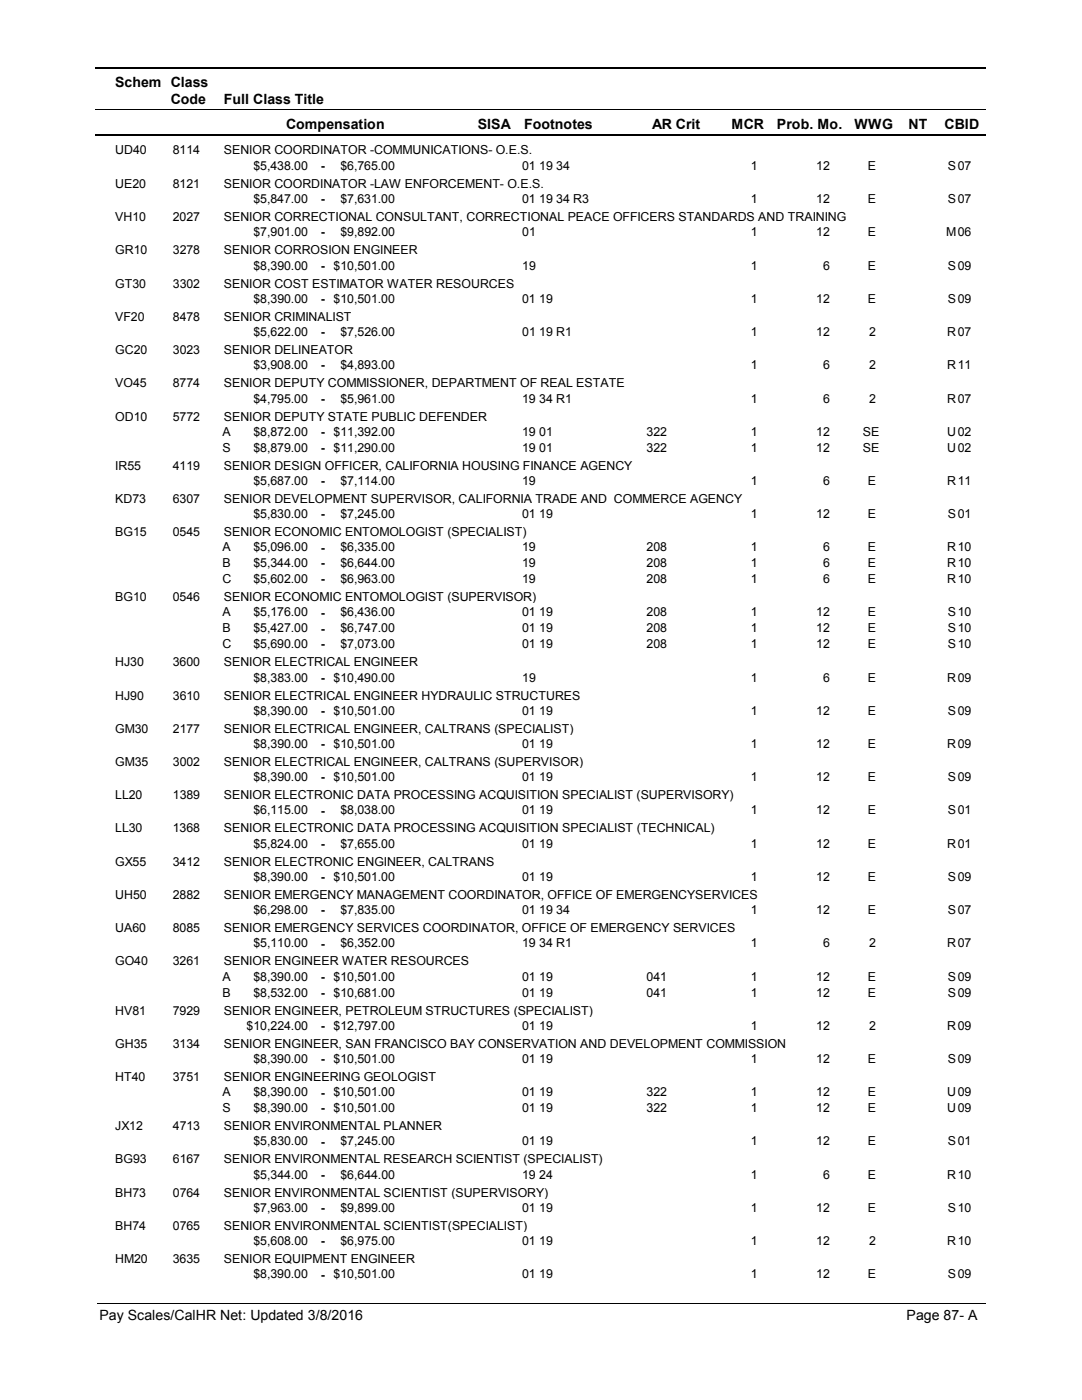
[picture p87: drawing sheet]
<svg xmlns="http://www.w3.org/2000/svg" width="216mm" height="279mm" viewBox="0 0 216 279" stroke-linecap="round" stroke-linejoin="round" font-family="sans-serif">
<defs><g id="words">
<g font-size="2.8">
<text x="23" y="17.3">Schem Class</text>
<text x="34.1" y="20.7">Code</text>
<text x="44.6" y="20.7">Full Class Title</text>
<text x="57.1" y="25.7">Compensation</text>
<text x="95.3" y="25.7">SISA</text>
<text x="104.6" y="25.7">Footnotes</text>
<text x="130.2" y="25.7">AR Crit</text>
<text x="146" y="25.7">MCR</text>
<text x="155.1" y="25.7">Prob. Mo.</text>
<text x="170.5" y="25.7">WWG</text>
<text x="181.3" y="25.7">NT</text>
<text x="188.5" y="25.7">CBID</text>
<text x="19.8" y="263.4">Pay Scales/CalHR Net: Updated 3/8/2016</text>
<text x="180.9" y="263.4">Page 87- A</text>
</g>
<g font-size="2.5">
<text x="23" y="30.8">UD40</text>
<text x="34.5" y="30.8">8114</text>
<text x="44.7" y="30.8">SENIOR COORDINATOR -COMMUNICATIONS- O.E.S.</text>
<text x="50.6" y="33.9">$5,438.00</text>
<text x="64" y="33.9">-</text>
<text x="67.9" y="33.9">$6,765.00</text>
<text x="104.2" y="33.9">01 19 34</text>
<text x="149.8" y="33.9">1</text>
<text x="162.9" y="33.9">12</text>
<text x="173.2" y="33.9">E</text>
<text x="189.2" y="33.9">S</text>
<text x="191.1" y="33.9">07</text>
<text x="23" y="37.5">UE20</text>
<text x="34.5" y="37.5">8121</text>
<text x="44.7" y="37.5">SENIOR COORDINATOR -LAW ENFORCEMENT- O.E.S.</text>
<text x="50.6" y="40.5">$5,847.00</text>
<text x="64" y="40.6">-</text>
<text x="67.9" y="40.5">$7,631.00</text>
<text x="104.2" y="40.5">01 19 34 R3</text>
<text x="149.8" y="40.5">1</text>
<text x="162.9" y="40.5">12</text>
<text x="173.2" y="40.5">E</text>
<text x="189.2" y="40.5">S</text>
<text x="191.1" y="40.5">07</text>
<text x="23" y="44.1">VH10</text>
<text x="34.5" y="44.1">2027</text>
<text x="44.7" y="44.1">SENIOR CORRECTIONAL CONSULTANT, CORRECTIONAL PEACE OFFICERS STANDARDS AND TRAINING</text>
<text x="50.6" y="47.2">$7,901.00</text>
<text x="64" y="47.2">-</text>
<text x="67.9" y="47.2">$9,892.00</text>
<text x="104.2" y="47.2">01</text>
<text x="149.8" y="47.2">1</text>
<text x="162.9" y="47.2">12</text>
<text x="173.2" y="47.2">E</text>
<text x="188.8" y="47.2">M</text>
<text x="191.1" y="47.2">06</text>
<text x="23" y="50.7">GR10</text>
<text x="34.5" y="50.7">3278</text>
<text x="44.7" y="50.7">SENIOR CORROSION ENGINEER</text>
<text x="50.6" y="53.8">$8,390.00</text>
<text x="64" y="53.8">-</text>
<text x="66.6" y="53.8">$10,501.00</text>
<text x="104.2" y="53.8">19</text>
<text x="149.8" y="53.8">1</text>
<text x="164.3" y="53.8">6</text>
<text x="173.2" y="53.8">E</text>
<text x="189.2" y="53.8">S</text>
<text x="191.1" y="53.8">09</text>
<text x="23" y="57.4">GT30</text>
<text x="34.5" y="57.4">3302</text>
<text x="44.7" y="57.4">SENIOR COST ESTIMATOR WATER RESOURCES</text>
<text x="23" y="64">VF20</text>
<text x="34.5" y="64">8478</text>
<text x="44.7" y="64">SENIOR CRIMINALIST</text>
<text x="50.6" y="60.4">$8,390.00</text>
<text x="64" y="60.5">-</text>
<text x="66.6" y="60.4">$10,501.00</text>
<text x="104.2" y="60.4">01 19</text>
<text x="149.8" y="60.4">1</text>
<text x="162.9" y="60.4">12</text>
<text x="173.2" y="60.4">E</text>
<text x="189.2" y="60.4">S</text>
<text x="191.1" y="60.4">09</text>
<text x="23" y="70.6">GC20</text>
<text x="34.5" y="70.6">3023</text>
<text x="44.7" y="70.6">SENIOR DELINEATOR</text>
<text x="50.6" y="67.1">$5,622.00</text>
<text x="64" y="67.1">-</text>
<text x="67.9" y="67.1">$7,526.00</text>
<text x="104.2" y="67.1">01 19 R1</text>
<text x="149.8" y="67.1">1</text>
<text x="162.9" y="67.1">12</text>
<text x="173.5" y="67.1">2</text>
<text x="189" y="67.1">R</text>
<text x="191.1" y="67.1">07</text>
<text x="23" y="77.3">VO45</text>
<text x="34.5" y="77.3">8774</text>
<text x="44.7" y="77.3">SENIOR DEPUTY COMMISSIONER, DEPARTMENT OF REAL ESTATE</text>
<text x="50.6" y="73.7">$3,908.00</text>
<text x="64" y="73.7">-</text>
<text x="67.9" y="73.7">$4,893.00</text>
<text x="149.8" y="73.7">1</text>
<text x="164.3" y="73.7">6</text>
<text x="173.5" y="73.7">2</text>
<text x="189" y="73.7">R</text>
<text x="191.1" y="73.7">11</text>
<text x="23" y="83.9">OD10</text>
<text x="34.5" y="83.9">5772</text>
<text x="44.7" y="83.9">SENIOR DEPUTY STATE PUBLIC DEFENDER</text>
<text x="50.6" y="80.3">$4,795.00</text>
<text x="64" y="80.4">-</text>
<text x="67.9" y="80.3">$5,961.00</text>
<text x="104.2" y="80.3">19 34 R1</text>
<text x="149.8" y="80.3">1</text>
<text x="164.3" y="80.3">6</text>
<text x="173.5" y="80.3">2</text>
<text x="189" y="80.3">R</text>
<text x="191.1" y="80.3">07</text>
<text x="44.4" y="87">A</text>
<text x="50.6" y="87">$8,872.00</text>
<text x="64" y="87">-</text>
<text x="66.6" y="87">$11,392.00</text>
<text x="104.2" y="87">19 01</text>
<text x="129" y="87">322</text>
<text x="149.8" y="87">1</text>
<text x="162.9" y="87">12</text>
<text x="172.2" y="87">SE</text>
<text x="189" y="87">U</text>
<text x="191.1" y="87">02</text>
<text x="23" y="93.7">IR55</text>
<text x="34.5" y="93.7">4119</text>
<text x="44.4" y="90.1">S</text>
<text x="44.7" y="93.7">SENIOR DESIGN OFFICER, CALIFORNIA HOUSING FINANCE AGENCY</text>
<text x="50.6" y="90.1">$8,879.00</text>
<text x="64" y="90.2">-</text>
<text x="66.6" y="90.1">$11,290.00</text>
<text x="104.2" y="90.1">19 01</text>
<text x="129" y="90.1">322</text>
<text x="149.8" y="90.1">1</text>
<text x="162.9" y="90.1">12</text>
<text x="172.2" y="90.1">SE</text>
<text x="189" y="90.1">U</text>
<text x="191.1" y="90.1">02</text>
<text x="23" y="100.4">KD73</text>
<text x="34.5" y="100.4">6307</text>
<text x="44.7" y="100.4">SENIOR DEVELOPMENT SUPERVISOR, CALIFORNIA TRADE AND COMMERCE AGENCY</text>
<text x="50.6" y="96.8">$5,687.00</text>
<text x="64" y="96.8">-</text>
<text x="67.9" y="96.8">$7,114.00</text>
<text x="104.2" y="96.8">19</text>
<text x="149.8" y="96.8">1</text>
<text x="164.3" y="96.8">6</text>
<text x="173.2" y="96.8">E</text>
<text x="189" y="96.8">R</text>
<text x="191.1" y="96.8">11</text>
<text x="23" y="107">BG15</text>
<text x="34.5" y="107">0545</text>
<text x="44.7" y="107">SENIOR ECONOMIC ENTOMOLOGIST (SPECIALIST)</text>
<text x="50.6" y="103.4">$5,830.00</text>
<text x="64" y="103.5">-</text>
<text x="67.9" y="103.4">$7,245.00</text>
<text x="104.2" y="103.4">01 19</text>
<text x="149.8" y="103.4">1</text>
<text x="162.9" y="103.4">12</text>
<text x="173.2" y="103.4">E</text>
<text x="189.2" y="103.4">S</text>
<text x="191.1" y="103.4">01</text>
<text x="44.4" y="110">A</text>
<text x="44.4" y="113.2">B</text>
<text x="50.6" y="110">$5,096.00</text>
<text x="50.6" y="113.2">$5,344.00</text>
<text x="64" y="110.1">-</text>
<text x="64" y="113.3">-</text>
<text x="67.9" y="110">$6,335.00</text>
<text x="67.9" y="113.2">$6,644.00</text>
<text x="104.2" y="110">19</text>
<text x="104.2" y="113.2">19</text>
<text x="129" y="110">208</text>
<text x="129" y="113.2">208</text>
<text x="149.8" y="110">1</text>
<text x="149.8" y="113.2">1</text>
<text x="164.3" y="110">6</text>
<text x="164.3" y="113.2">6</text>
<text x="173.2" y="110">E</text>
<text x="173.2" y="113.2">E</text>
<text x="189" y="110">R</text>
<text x="189" y="113.2">R</text>
<text x="191.1" y="110">10</text>
<text x="191.1" y="113.2">10</text>
<text x="23" y="120">BG10</text>
<text x="34.5" y="120">0546</text>
<text x="44.4" y="116.4">C</text>
<text x="44.7" y="120">SENIOR ECONOMIC ENTOMOLOGIST (SUPERVISOR)</text>
<text x="50.6" y="116.4">$5,602.00</text>
<text x="64" y="116.4">-</text>
<text x="67.9" y="116.4">$6,963.00</text>
<text x="104.2" y="116.4">19</text>
<text x="129" y="116.4">208</text>
<text x="149.8" y="116.4">1</text>
<text x="164.3" y="116.4">6</text>
<text x="173.2" y="116.4">E</text>
<text x="189" y="116.4">R</text>
<text x="191.1" y="116.4">10</text>
<text x="44.4" y="123">A</text>
<text x="50.6" y="123">$5,176.00</text>
<text x="64" y="123.1">-</text>
<text x="67.9" y="123">$6,436.00</text>
<text x="104.2" y="123">01 19</text>
<text x="129" y="123">208</text>
<text x="149.8" y="123">1</text>
<text x="162.9" y="123">12</text>
<text x="173.2" y="123">E</text>
<text x="189.2" y="123">S</text>
<text x="191.1" y="123">10</text>
<text x="44.4" y="126.2">B</text>
<text x="44.4" y="129.4">C</text>
<text x="50.6" y="126.2">$5,427.00</text>
<text x="50.6" y="129.4">$5,690.00</text>
<text x="64" y="126.3">-</text>
<text x="64" y="129.4">-</text>
<text x="67.9" y="126.2">$6,747.00</text>
<text x="67.9" y="129.4">$7,073.00</text>
<text x="104.2" y="126.2">01 19</text>
<text x="104.2" y="129.4">01 19</text>
<text x="129" y="126.2">208</text>
<text x="129" y="129.4">208</text>
<text x="149.8" y="126.2">1</text>
<text x="149.8" y="129.4">1</text>
<text x="162.9" y="126.2">12</text>
<text x="162.9" y="129.4">12</text>
<text x="173.2" y="126.2">E</text>
<text x="173.2" y="129.4">E</text>
<text x="189.2" y="126.2">S</text>
<text x="189.2" y="129.4">S</text>
<text x="191.1" y="126.2">10</text>
<text x="191.1" y="129.4">10</text>
<text x="23" y="133">HJ30</text>
<text x="34.5" y="133">3600</text>
<text x="44.7" y="133">SENIOR ELECTRICAL ENGINEER</text>
<text x="50.6" y="136">$8,383.00</text>
<text x="64" y="136.1">-</text>
<text x="66.6" y="136">$10,490.00</text>
<text x="104.2" y="136">19</text>
<text x="149.8" y="136">1</text>
<text x="164.3" y="136">6</text>
<text x="173.2" y="136">E</text>
<text x="189" y="136">R</text>
<text x="191.1" y="136">09</text>
<text x="23" y="139.6">HJ90</text>
<text x="34.5" y="139.6">3610</text>
<text x="44.7" y="139.6">SENIOR ELECTRICAL ENGINEER HYDRAULIC STRUCTURES</text>
<text x="50.6" y="142.6">$8,390.00</text>
<text x="64" y="142.7">-</text>
<text x="66.6" y="142.6">$10,501.00</text>
<text x="104.2" y="142.6">01 19</text>
<text x="149.8" y="142.6">1</text>
<text x="162.9" y="142.6">12</text>
<text x="173.2" y="142.6">E</text>
<text x="189.2" y="142.6">S</text>
<text x="191.1" y="142.6">09</text>
<text x="23" y="146.2">GM30</text>
<text x="34.5" y="146.2">2177</text>
<text x="44.7" y="146.2">SENIOR ELECTRICAL ENGINEER, CALTRANS (SPECIALIST)</text>
<text x="50.6" y="149.3">$8,390.00</text>
<text x="64" y="149.3">-</text>
<text x="66.6" y="149.3">$10,501.00</text>
<text x="104.2" y="149.3">01 19</text>
<text x="149.8" y="149.3">1</text>
<text x="162.9" y="149.3">12</text>
<text x="173.2" y="149.3">E</text>
<text x="189" y="149.3">R</text>
<text x="191.1" y="149.3">09</text>
<text x="23" y="152.9">GM35</text>
<text x="34.5" y="152.9">3002</text>
<text x="44.7" y="152.9">SENIOR ELECTRICAL ENGINEER, CALTRANS (SUPERVISOR)</text>
<text x="50.6" y="155.9">$8,390.00</text>
<text x="64" y="156">-</text>
<text x="66.6" y="155.9">$10,501.00</text>
<text x="104.2" y="155.9">01 19</text>
<text x="149.8" y="155.9">1</text>
<text x="162.9" y="155.9">12</text>
<text x="173.2" y="155.9">E</text>
<text x="189.2" y="155.9">S</text>
<text x="191.1" y="155.9">09</text>
<text x="23" y="159.5">LL20</text>
<text x="34.5" y="159.5">1389</text>
<text x="44.7" y="159.5">SENIOR ELECTRONIC DATA PROCESSING ACQUISITION SPECIALIST (SUPERVISORY)</text>
<text x="23" y="166.1">LL30</text>
<text x="34.5" y="166.1">1368</text>
<text x="44.7" y="166.1">SENIOR ELECTRONIC DATA PROCESSING ACQUISITION SPECIALIST (TECHNICAL)</text>
<text x="50.6" y="162.5">$6,115.00</text>
<text x="64" y="162.6">-</text>
<text x="67.9" y="162.5">$8,038.00</text>
<text x="104.2" y="162.5">01 19</text>
<text x="149.8" y="162.5">1</text>
<text x="162.9" y="162.5">12</text>
<text x="173.2" y="162.5">E</text>
<text x="189.2" y="162.5">S</text>
<text x="191.1" y="162.5">01</text>
<text x="23" y="172.8">GX55</text>
<text x="34.5" y="172.8">3412</text>
<text x="44.7" y="172.8">SENIOR ELECTRONIC ENGINEER, CALTRANS</text>
<text x="50.6" y="169.2">$5,824.00</text>
<text x="64" y="169.2">-</text>
<text x="67.9" y="169.2">$7,655.00</text>
<text x="104.2" y="169.2">01 19</text>
<text x="149.8" y="169.2">1</text>
<text x="162.9" y="169.2">12</text>
<text x="173.2" y="169.2">E</text>
<text x="189" y="169.2">R</text>
<text x="191.1" y="169.2">01</text>
<text x="23" y="179.4">UH50</text>
<text x="34.5" y="179.4">2882</text>
<text x="44.7" y="179.4">SENIOR EMERGENCY MANAGEMENT COORDINATOR, OFFICE OF EMERGENCYSERVICES</text>
<text x="50.6" y="175.8">$8,390.00</text>
<text x="64" y="175.9">-</text>
<text x="66.6" y="175.8">$10,501.00</text>
<text x="104.2" y="175.8">01 19</text>
<text x="149.8" y="175.8">1</text>
<text x="162.9" y="175.8">12</text>
<text x="173.2" y="175.8">E</text>
<text x="189.2" y="175.8">S</text>
<text x="191.1" y="175.8">09</text>
<text x="50.6" y="182.5">$6,298.00</text>
<text x="64" y="182.5">-</text>
<text x="67.9" y="182.5">$7,835.00</text>
<text x="104.2" y="182.5">01 19 34</text>
<text x="149.8" y="182.5">1</text>
<text x="162.9" y="182.5">12</text>
<text x="173.2" y="182.5">E</text>
<text x="189.2" y="182.5">S</text>
<text x="191.1" y="182.5">07</text>
<text x="23" y="186">UA60</text>
<text x="34.5" y="186">8085</text>
<text x="44.7" y="186">SENIOR EMERGENCY SERVICES COORDINATOR, OFFICE OF EMERGENCY SERVICES</text>
<text x="50.6" y="189.1">$5,110.00</text>
<text x="64" y="189.1">-</text>
<text x="67.9" y="189.1">$6,352.00</text>
<text x="104.2" y="189.1">19 34 R1</text>
<text x="149.8" y="189.1">1</text>
<text x="164.3" y="189.1">6</text>
<text x="173.5" y="189.1">2</text>
<text x="189" y="189.1">R</text>
<text x="191.1" y="189.1">07</text>
<text x="23" y="192.7">GO40</text>
<text x="34.5" y="192.7">3261</text>
<text x="44.4" y="195.8">A</text>
<text x="44.7" y="192.7">SENIOR ENGINEER WATER RESOURCES</text>
<text x="50.6" y="195.8">$8,390.00</text>
<text x="64" y="195.8">-</text>
<text x="66.6" y="195.8">$10,501.00</text>
<text x="104.2" y="195.8">01 19</text>
<text x="129" y="195.8">041</text>
<text x="149.8" y="195.8">1</text>
<text x="162.9" y="195.8">12</text>
<text x="173.2" y="195.8">E</text>
<text x="189.2" y="195.8">S</text>
<text x="191.1" y="195.8">09</text>
<text x="23" y="202.5">HV81</text>
<text x="34.5" y="202.5">7929</text>
<text x="44.4" y="198.9">B</text>
<text x="44.7" y="202.5">SENIOR ENGINEER, PETROLEUM STRUCTURES (SPECIALIST)</text>
<text x="50.6" y="198.9">$8,532.00</text>
<text x="64" y="199">-</text>
<text x="66.6" y="198.9">$10,681.00</text>
<text x="104.2" y="198.9">01 19</text>
<text x="129" y="198.9">041</text>
<text x="149.8" y="198.9">1</text>
<text x="162.9" y="198.9">12</text>
<text x="173.2" y="198.9">E</text>
<text x="189.2" y="198.9">S</text>
<text x="191.1" y="198.9">09</text>
<text x="23" y="209.1">GH35</text>
<text x="34.5" y="209.1">3134</text>
<text x="44.7" y="209.1">SENIOR ENGINEER, SAN FRANCISCO BAY CONSERVATION AND DEVELOPMENT COMMISSION</text>
<text x="49.2" y="205.5">$10,224.00</text>
<text x="64" y="205.6">-</text>
<text x="66.6" y="205.5">$12,797.00</text>
<text x="104.2" y="205.5">01 19</text>
<text x="149.8" y="205.5">1</text>
<text x="162.9" y="205.5">12</text>
<text x="173.5" y="205.5">2</text>
<text x="189" y="205.5">R</text>
<text x="191.1" y="205.5">09</text>
<text x="23" y="215.8">HT40</text>
<text x="34.5" y="215.8">3751</text>
<text x="44.7" y="215.8">SENIOR ENGINEERING GEOLOGIST</text>
<text x="50.6" y="212.2">$8,390.00</text>
<text x="64" y="212.2">-</text>
<text x="66.6" y="212.2">$10,501.00</text>
<text x="104.2" y="212.2">01 19</text>
<text x="149.8" y="212.2">1</text>
<text x="162.9" y="212.2">12</text>
<text x="173.2" y="212.2">E</text>
<text x="189.2" y="212.2">S</text>
<text x="191.1" y="212.2">09</text>
<text x="44.4" y="218.8">A</text>
<text x="50.6" y="218.8">$8,390.00</text>
<text x="64" y="218.9">-</text>
<text x="66.6" y="218.8">$10,501.00</text>
<text x="104.2" y="218.8">01 19</text>
<text x="129" y="218.8">322</text>
<text x="149.8" y="218.8">1</text>
<text x="162.9" y="218.8">12</text>
<text x="173.2" y="218.8">E</text>
<text x="189" y="218.8">U</text>
<text x="191.1" y="218.8">09</text>
<text x="23" y="225.6">JX12</text>
<text x="34.5" y="225.6">4713</text>
<text x="44.4" y="222">S</text>
<text x="44.7" y="225.6">SENIOR ENVIRONMENTAL PLANNER</text>
<text x="50.6" y="222">$8,390.00</text>
<text x="64" y="222">-</text>
<text x="66.6" y="222">$10,501.00</text>
<text x="104.2" y="222">01 19</text>
<text x="129" y="222">322</text>
<text x="149.8" y="222">1</text>
<text x="162.9" y="222">12</text>
<text x="173.2" y="222">E</text>
<text x="189" y="222">U</text>
<text x="191.1" y="222">09</text>
<text x="23" y="232.2">BG93</text>
<text x="34.5" y="232.2">6167</text>
<text x="44.7" y="232.2">SENIOR ENVIRONMENTAL RESEARCH SCIENTIST (SPECIALIST)</text>
<text x="50.6" y="228.6">$5,830.00</text>
<text x="64" y="228.6">-</text>
<text x="67.9" y="228.6">$7,245.00</text>
<text x="104.2" y="228.6">01 19</text>
<text x="149.8" y="228.6">1</text>
<text x="162.9" y="228.6">12</text>
<text x="173.2" y="228.6">E</text>
<text x="189.2" y="228.6">S</text>
<text x="191.1" y="228.6">01</text>
<text x="23" y="238.8">BH73</text>
<text x="34.5" y="238.8">0764</text>
<text x="44.7" y="238.8">SENIOR ENVIRONMENTAL SCIENTIST (SUPERVISORY)</text>
<text x="50.6" y="235.3">$5,344.00</text>
<text x="64" y="235.3">-</text>
<text x="67.9" y="235.3">$6,644.00</text>
<text x="104.2" y="235.3">19 24</text>
<text x="149.8" y="235.3">1</text>
<text x="164.3" y="235.3">6</text>
<text x="173.2" y="235.3">E</text>
<text x="189" y="235.3">R</text>
<text x="191.1" y="235.3">10</text>
<text x="23" y="245.5">BH74</text>
<text x="34.5" y="245.5">0765</text>
<text x="44.7" y="245.5">SENIOR ENVIRONMENTAL SCIENTIST(SPECIALIST)</text>
<text x="50.6" y="241.9">$7,963.00</text>
<text x="64" y="241.9">-</text>
<text x="67.9" y="241.9">$9,899.00</text>
<text x="104.2" y="241.9">01 19</text>
<text x="149.8" y="241.9">1</text>
<text x="162.9" y="241.9">12</text>
<text x="173.2" y="241.9">E</text>
<text x="189.2" y="241.9">S</text>
<text x="191.1" y="241.9">10</text>
<text x="50.6" y="248.5">$5,608.00</text>
<text x="64" y="248.5">-</text>
<text x="67.9" y="248.5">$6,975.00</text>
<text x="104.2" y="248.5">01 19</text>
<text x="149.8" y="248.5">1</text>
<text x="162.9" y="248.5">12</text>
<text x="173.5" y="248.5">2</text>
<text x="189" y="248.5">R</text>
<text x="191.1" y="248.5">10</text>
<text x="23" y="252.1">HM20</text>
<text x="34.5" y="252.1">3635</text>
<text x="44.7" y="252.1">SENIOR EQUIPMENT ENGINEER</text>
<text x="50.6" y="255.2">$8,390.00</text>
<text x="64" y="255.2">-</text>
<text x="66.6" y="255.2">$10,501.00</text>
<text x="104.2" y="255.2">01 19</text>
<text x="149.8" y="255.2">1</text>
<text x="162.9" y="255.2">12</text>
<text x="173.2" y="255.2">E</text>
<text x="189.2" y="255.2">S</text>
<text x="191.1" y="255.2">09</text>
</g>
</g></defs>
<path d="M19 13.5h177.7M19 27h177.7" fill="none" stroke="#000" stroke-width=".36"/>
<path d="M19 21.9h177.7" fill="none" stroke="#000" stroke-width=".2"/>
<g fill="#fff">
<path d="M46.8 31.3h16.3v3h-16.3z" fill-rule="evenodd"/>
<path d="M190.8 31.3h4.1v3h-4.1z" fill-rule="evenodd"/>
<path d="M46.8 37.9h16.3v3h-16.3z" fill-rule="evenodd"/>
<path d="M190.8 37.9h4.1v3h-4.1z" fill-rule="evenodd"/>
<path d="M46.8 44.5h16.3v3h-16.3z" fill-rule="evenodd"/>
<path d="M190.8 44.5h4.1v3h-4.1z" fill-rule="evenodd"/>
<path d="M46.8 51.2h16.3v3h-16.3z" fill-rule="evenodd"/>
<path d="M190.8 51.2h4.1v3h-4.1z" fill-rule="evenodd"/>
<path d="M46.8 57.8h16.3v3h-16.3z" fill-rule="evenodd"/>
<path d="M190.8 57.8h4.1v3h-4.1z" fill-rule="evenodd"/>
<path d="M46.8 64.4h16.3v3h-16.3z" fill-rule="evenodd"/>
<path d="M190.8 64.4h4.1v3h-4.1z" fill-rule="evenodd"/>
<path d="M46.8 71.1h16.3v3h-16.3z" fill-rule="evenodd"/>
<path d="M190.8 71.1h4.1v3h-4.1z" fill-rule="evenodd"/>
<path d="M46.8 77.7h16.3v3h-16.3z" fill-rule="evenodd"/>
<path d="M190.8 77.7h4.1v3h-4.1z" fill-rule="evenodd"/>
<path d="M46.8 84.3h16.3v3h-16.3z" fill-rule="evenodd"/>
<path d="M190.8 84.3h4.1v3h-4.1z" fill-rule="evenodd"/>
<path d="M46.8 87.5h16.3v3h-16.3z" fill-rule="evenodd"/>
<path d="M190.8 87.5h4.1v3h-4.1z" fill-rule="evenodd"/>
<path d="M46.8 94.2h16.3v3h-16.3z" fill-rule="evenodd"/>
<path d="M190.8 94.2h4.1v3h-4.1z" fill-rule="evenodd"/>
<path d="M46.8 100.8h16.3v3h-16.3z" fill-rule="evenodd"/>
<path d="M190.8 100.8h4.1v3h-4.1z" fill-rule="evenodd"/>
<path d="M46.8 107.4h16.3v3h-16.3z" fill-rule="evenodd"/>
<path d="M190.8 107.4h4.1v3h-4.1z" fill-rule="evenodd"/>
<path d="M46.8 110.6h16.3v3h-16.3z" fill-rule="evenodd"/>
<path d="M190.8 110.6h4.1v3h-4.1z" fill-rule="evenodd"/>
<path d="M46.8 113.8h16.3v3h-16.3z" fill-rule="evenodd"/>
<path d="M190.8 113.8h4.1v3h-4.1z" fill-rule="evenodd"/>
<path d="M46.8 120.4h16.3v3h-16.3z" fill-rule="evenodd"/>
<path d="M190.8 120.4h4.1v3h-4.1z" fill-rule="evenodd"/>
<path d="M46.8 123.6h16.3v3h-16.3z" fill-rule="evenodd"/>
<path d="M190.8 123.6h4.1v3h-4.1z" fill-rule="evenodd"/>
<path d="M46.8 126.8h16.3v3h-16.3z" fill-rule="evenodd"/>
<path d="M190.8 126.8h4.1v3h-4.1z" fill-rule="evenodd"/>
<path d="M46.8 133.4h16.3v3h-16.3z" fill-rule="evenodd"/>
<path d="M190.8 133.4h4.1v3h-4.1z" fill-rule="evenodd"/>
<path d="M46.8 140h16.3v3h-16.3z" fill-rule="evenodd"/>
<path d="M190.8 140h4.1v3h-4.1z" fill-rule="evenodd"/>
<path d="M46.8 146.7h16.3v3h-16.3z" fill-rule="evenodd"/>
<path d="M190.8 146.7h4.1v3h-4.1z" fill-rule="evenodd"/>
<path d="M46.8 153.3h16.3v3h-16.3z" fill-rule="evenodd"/>
<path d="M190.8 153.3h4.1v3h-4.1z" fill-rule="evenodd"/>
<path d="M46.8 159.9h16.3v3h-16.3z" fill-rule="evenodd"/>
<path d="M190.8 159.9h4.1v3h-4.1z" fill-rule="evenodd"/>
<path d="M46.8 166.6h16.3v3h-16.3z" fill-rule="evenodd"/>
<path d="M190.8 166.6h4.1v3h-4.1z" fill-rule="evenodd"/>
<path d="M46.8 173.2h16.3v3h-16.3z" fill-rule="evenodd"/>
<path d="M190.8 173.2h4.1v3h-4.1z" fill-rule="evenodd"/>
<path d="M46.8 179.8h16.3v3h-16.3z" fill-rule="evenodd"/>
<path d="M190.8 179.8h4.1v3h-4.1z" fill-rule="evenodd"/>
<path d="M46.8 186.5h16.3v3h-16.3z" fill-rule="evenodd"/>
<path d="M190.8 186.5h4.1v3h-4.1z" fill-rule="evenodd"/>
<path d="M46.8 193.1h16.3v3h-16.3z" fill-rule="evenodd"/>
<path d="M190.8 193.1h4.1v3h-4.1z" fill-rule="evenodd"/>
<path d="M46.8 196.3h16.3v3h-16.3z" fill-rule="evenodd"/>
<path d="M190.8 196.3h4.1v3h-4.1z" fill-rule="evenodd"/>
<path d="M46.8 202.9h16.3v3h-16.3z" fill-rule="evenodd"/>
<path d="M190.8 202.9h4.1v3h-4.1z" fill-rule="evenodd"/>
<path d="M46.8 209.6h16.3v3h-16.3z" fill-rule="evenodd"/>
<path d="M190.8 209.6h4.1v3h-4.1z" fill-rule="evenodd"/>
<path d="M46.8 216.2h16.3v3h-16.3z" fill-rule="evenodd"/>
<path d="M190.8 216.2h4.1v3h-4.1z" fill-rule="evenodd"/>
<path d="M46.8 219.4h16.3v3h-16.3z" fill-rule="evenodd"/>
<path d="M190.8 219.4h4.1v3h-4.1z" fill-rule="evenodd"/>
<path d="M46.8 226h16.3v3h-16.3z" fill-rule="evenodd"/>
<path d="M190.8 226h4.1v3h-4.1z" fill-rule="evenodd"/>
<path d="M46.8 232.7h16.3v2.9h-16.3z" fill-rule="evenodd"/>
<path d="M190.8 232.7h4.1v2.9h-4.1z" fill-rule="evenodd"/>
<path d="M46.8 239.3h16.3v3h-16.3z" fill-rule="evenodd"/>
<path d="M190.8 239.3h4.1v3h-4.1z" fill-rule="evenodd"/>
<path d="M46.8 245.9h16.3v3h-16.3z" fill-rule="evenodd"/>
<path d="M190.8 245.9h4.1v3h-4.1z" fill-rule="evenodd"/>
<path d="M46.8 252.6h16.3v2.9h-16.3z" fill-rule="evenodd"/>
<path d="M190.8 252.6h4.1v2.9h-4.1z" fill-rule="evenodd"/>
</g>
<path d="M19.5 260.1h177.2" fill="none" stroke="#000" stroke-width=".2"/>
<use href="#words"/>
</svg>
